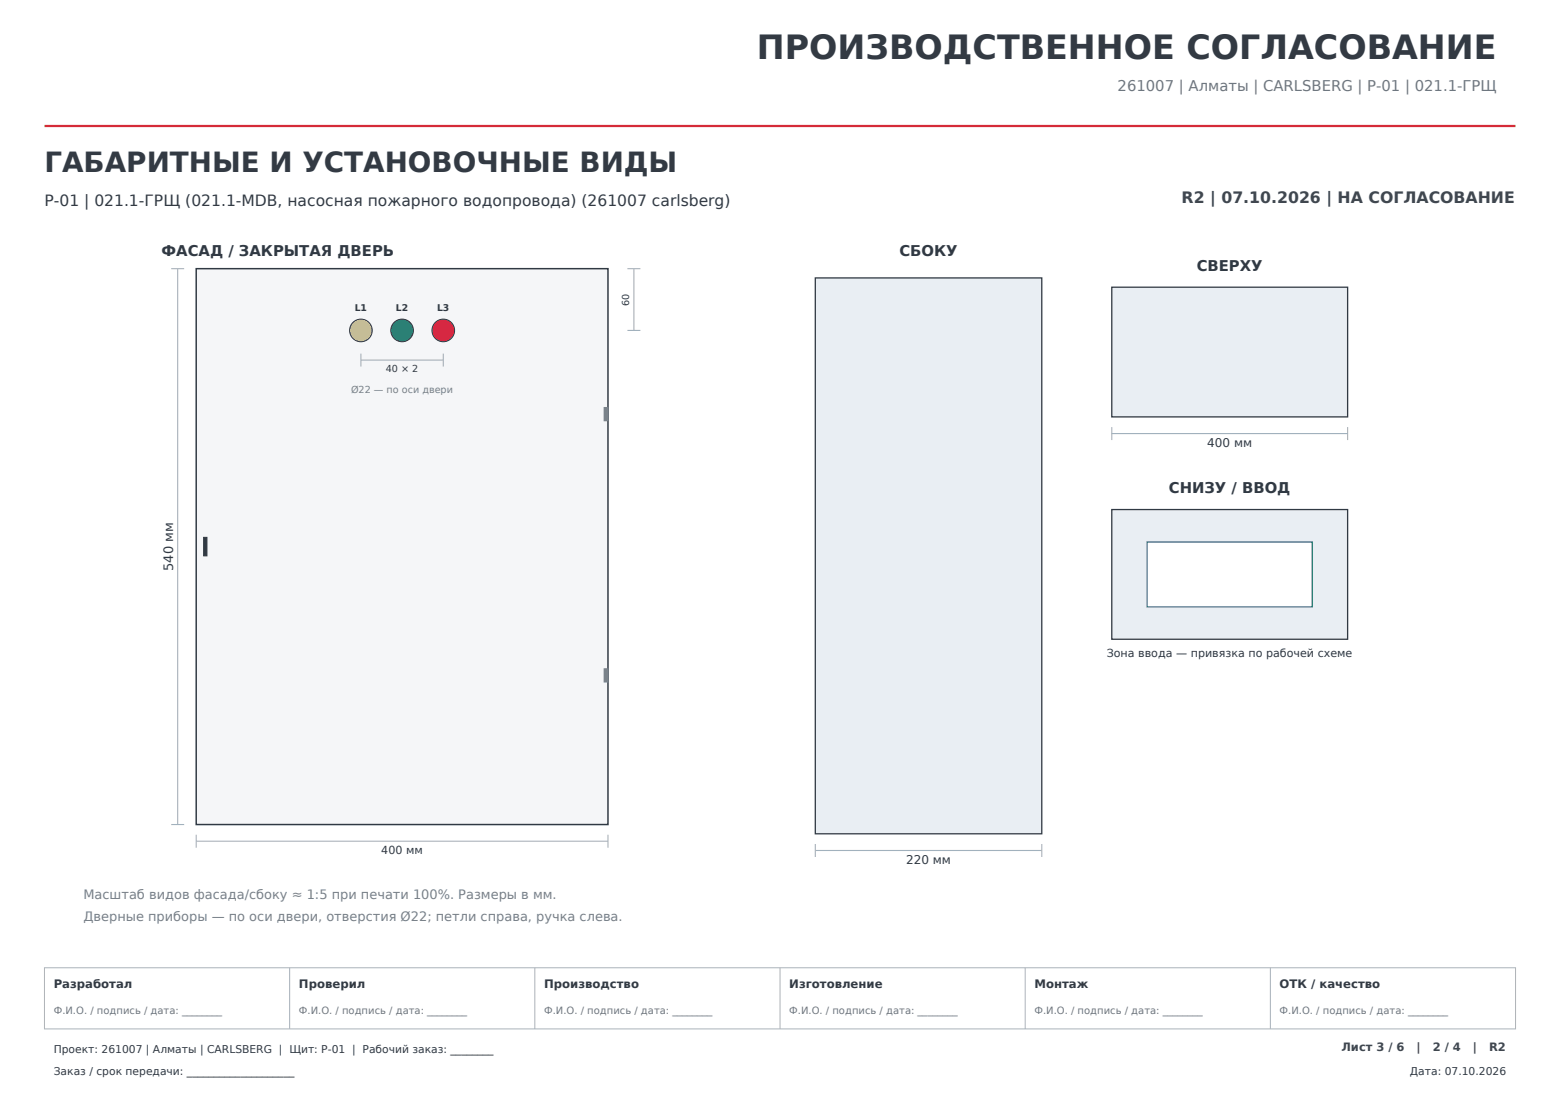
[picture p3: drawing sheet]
<svg xmlns="http://www.w3.org/2000/svg" width="297mm" height="210mm" viewBox="0 0 297 210" stroke-linecap="round" stroke-linejoin="round" font-family="sans-serif">
<defs><g id="words">
<text font-size="6.3" fill="#333a43" x="144.1" y="11.3">ПРОИЗВОДСТВЕННОЕ СОГЛАСОВАНИЕ</text>
<text font-size="5.3" fill="#333a43" x="8.5" y="32.8">ГАБАРИТНЫЕ И УСТАНОВОЧНЫЕ ВИДЫ</text>
<text font-size="3" fill="#333a43" x="8.5" y="39.2">P-01 | 021.1-ГРЩ (021.1-MDB, насосная пожарного водопровода) (261007 carlsberg)</text>
<text font-size="3" fill="#40474f" x="225" y="38.7">R2 | 07.10.2026 | НА СОГЛАСОВАНИЕ</text>
<text font-size="2.8" fill="#6e7681" x="212.8" y="17.3">261007 | Алматы | CARLSBERG | P-01 | 021.1-ГРЩ</text>
<g font-size="2.8" fill="#303943">
<text x="30.8" y="48.7">ФАСАД / ЗАКРЫТАЯ ДВЕРЬ</text>
<text x="171.2" y="48.7">СБОКУ</text>
<text x="227.8" y="51.5">СВЕРХУ</text>
<text x="222.5" y="93.9">СНИЗУ / ВВОД</text>
</g>
<text font-size="2.5" fill="#303943" x="32.9" y="108.7" transform="rotate(-90 32.9 108.7)">540 мм</text>
<g font-size="2.5" fill="#75818c">
<text x="15.9" y="171.2">Масштаб видов фасада/сбоку ≈ 1:5 при печати 100%. Размеры в мм.</text>
<text x="15.9" y="175.4">Дверные приборы — по оси двери, отверстия Ø22; петли справа, ручка слева.</text>
</g>
<g font-size="2.3" fill="#303943">
<text x="229.8" y="85.2">400 мм</text>
<text x="172.5" y="164.5">220 мм</text>
</g>
<g font-size="2.2" fill="#333a43">
<text x="10.2" y="188.1">Разработал</text>
<text x="56.9" y="188.1">Проверил</text>
<text x="103.6" y="188.1">Производство</text>
<text x="150.3" y="188.1">Изготовление</text>
<text x="196.9" y="188.1">Монтаж</text>
<text x="243.6" y="188.1">ОТК / качество</text>
</g>
<g font-size="2.2" fill="#40474f">
<text x="255.4" y="200.1">Лист 3 / 6</text>
<text x="269.7" y="200.1">|</text>
<text x="272.8" y="200.1">2 / 4</text>
<text x="280.4" y="200.1">|</text>
<text x="283.5" y="200.1">R2</text>
</g>
<g font-size="2.1" fill="#303943">
<text x="210.7" y="125.1">Зона ввода — привязка по рабочей схеме</text>
<text x="72.6" y="162.7">400 мм</text>
</g>
<g font-size="2" fill="#333a43">
<text x="10.2" y="200.5">Проект: 261007 | Алматы | CARLSBERG | Щит: P-01 | Рабочий заказ: ________</text>
<text x="10.2" y="204.7">Заказ / срок передачи: ____________________</text>
<text x="268.4" y="204.7">Дата: 07.10.2026</text>
</g>
<g font-size="1.9" fill="#6e7681">
<text x="10.2" y="193.1">Ф.И.О. / подпись / дата: ________</text>
<text x="56.9" y="193.1">Ф.И.О. / подпись / дата: ________</text>
<text x="103.6" y="193.1">Ф.И.О. / подпись / дата: ________</text>
<text x="150.3" y="193.1">Ф.И.О. / подпись / дата: ________</text>
<text x="196.9" y="193.1">Ф.И.О. / подпись / дата: ________</text>
<text x="243.6" y="193.1">Ф.И.О. / подпись / дата: ________</text>
</g>
<g font-size="1.8" fill="#303943">
<text x="67.5" y="59.3">L1</text>
<text x="75.4" y="59.3">L2</text>
<text x="83.2" y="59.3">L3</text>
<text x="119.8" y="58.2" transform="rotate(-90 119.8 58.2)">60</text>
<text x="73.5" y="70.8">40 × 2</text>
</g>
<text font-size="1.8" fill="#75818c" x="66.8" y="74.9">Ø22 — по оси двери</text>
</g></defs>
<path d="M8.5 24h280" fill="none" stroke="#d52b38" stroke-width=".42"/>
<path d="M8.5 184.3h280v11.6h-280zM55.1 184.3v11.6M101.8 184.3v11.6M148.5 184.3v11.6M195.2 184.3v11.6M241.9 184.3v11.6" fill="none" stroke="#aab3ba" stroke-width=".19"/>
<path d="M37.4 51.2h78.4v105.8h-78.4z" fill="#f5f6f8" stroke="#303943" stroke-width=".28"/>
<path d="M38.8 102.3h.6v3.5h-.6z" fill="#303943" stroke="#303943" stroke-width=".19"/>
<g fill="#75818c" stroke="#75818c" stroke-width=".25">
<path d="M115 77.6h.8v2.5h-.8z"/>
<path d="M115 127.4h.8v2.4h-.8z"/>
</g>
<circle cx="68.7" cy="62.9" r="2.16" fill="#e6bc23" stroke="#303943" stroke-width=".19"/>
<circle cx="76.6" cy="62.9" r="2.16" fill="#218654" stroke="#303943" stroke-width=".19"/>
<circle cx="84.4" cy="62.9" r="2.16" fill="#d62842" stroke="#303943" stroke-width=".19"/>
<path d="M32.6 51.2h2.5M33.8 51.2v105.8M119.5 51.2h2.4M120.7 51.2v11.7M68.7 68.6h15.7M68.7 67.3v2.5M84.4 67.3v2.5M119.5 62.9h2.4M32.6 157h2.5M37.4 158.9v2.5M115.8 158.9v2.5M37.4 160.2h78.4" fill="none" stroke="#a7b1bb" stroke-width=".21"/>
<path d="M155.2 52.9h43.1v105.8h-43.1z" fill="#e9eef3" stroke="#303943" stroke-width=".25"/>
<path d="M155.2 161.9h43.1M155.2 160.7v2.5M198.3 160.7v2.5" fill="none" stroke="#a7b1bb" stroke-width=".21"/>
<path d="M211.7 54.7h44.9v24.7h-44.9z" fill="#e9eef3" stroke="#303943" stroke-width=".25"/>
<path d="M211.7 82.5h44.9M211.7 81.3v2.5M256.6 81.3v2.5" fill="none" stroke="#a7b1bb" stroke-width=".21"/>
<path d="M211.7 97h44.9v24.7h-44.9z" fill="#e9eef3" stroke="#303943" stroke-width=".25"/>
<path d="M218.4 103.2h31.4v12.3h-31.4z" fill="#fff" stroke="#1574a9" stroke-width=".25"/>
<use href="#words"/>
</svg>
